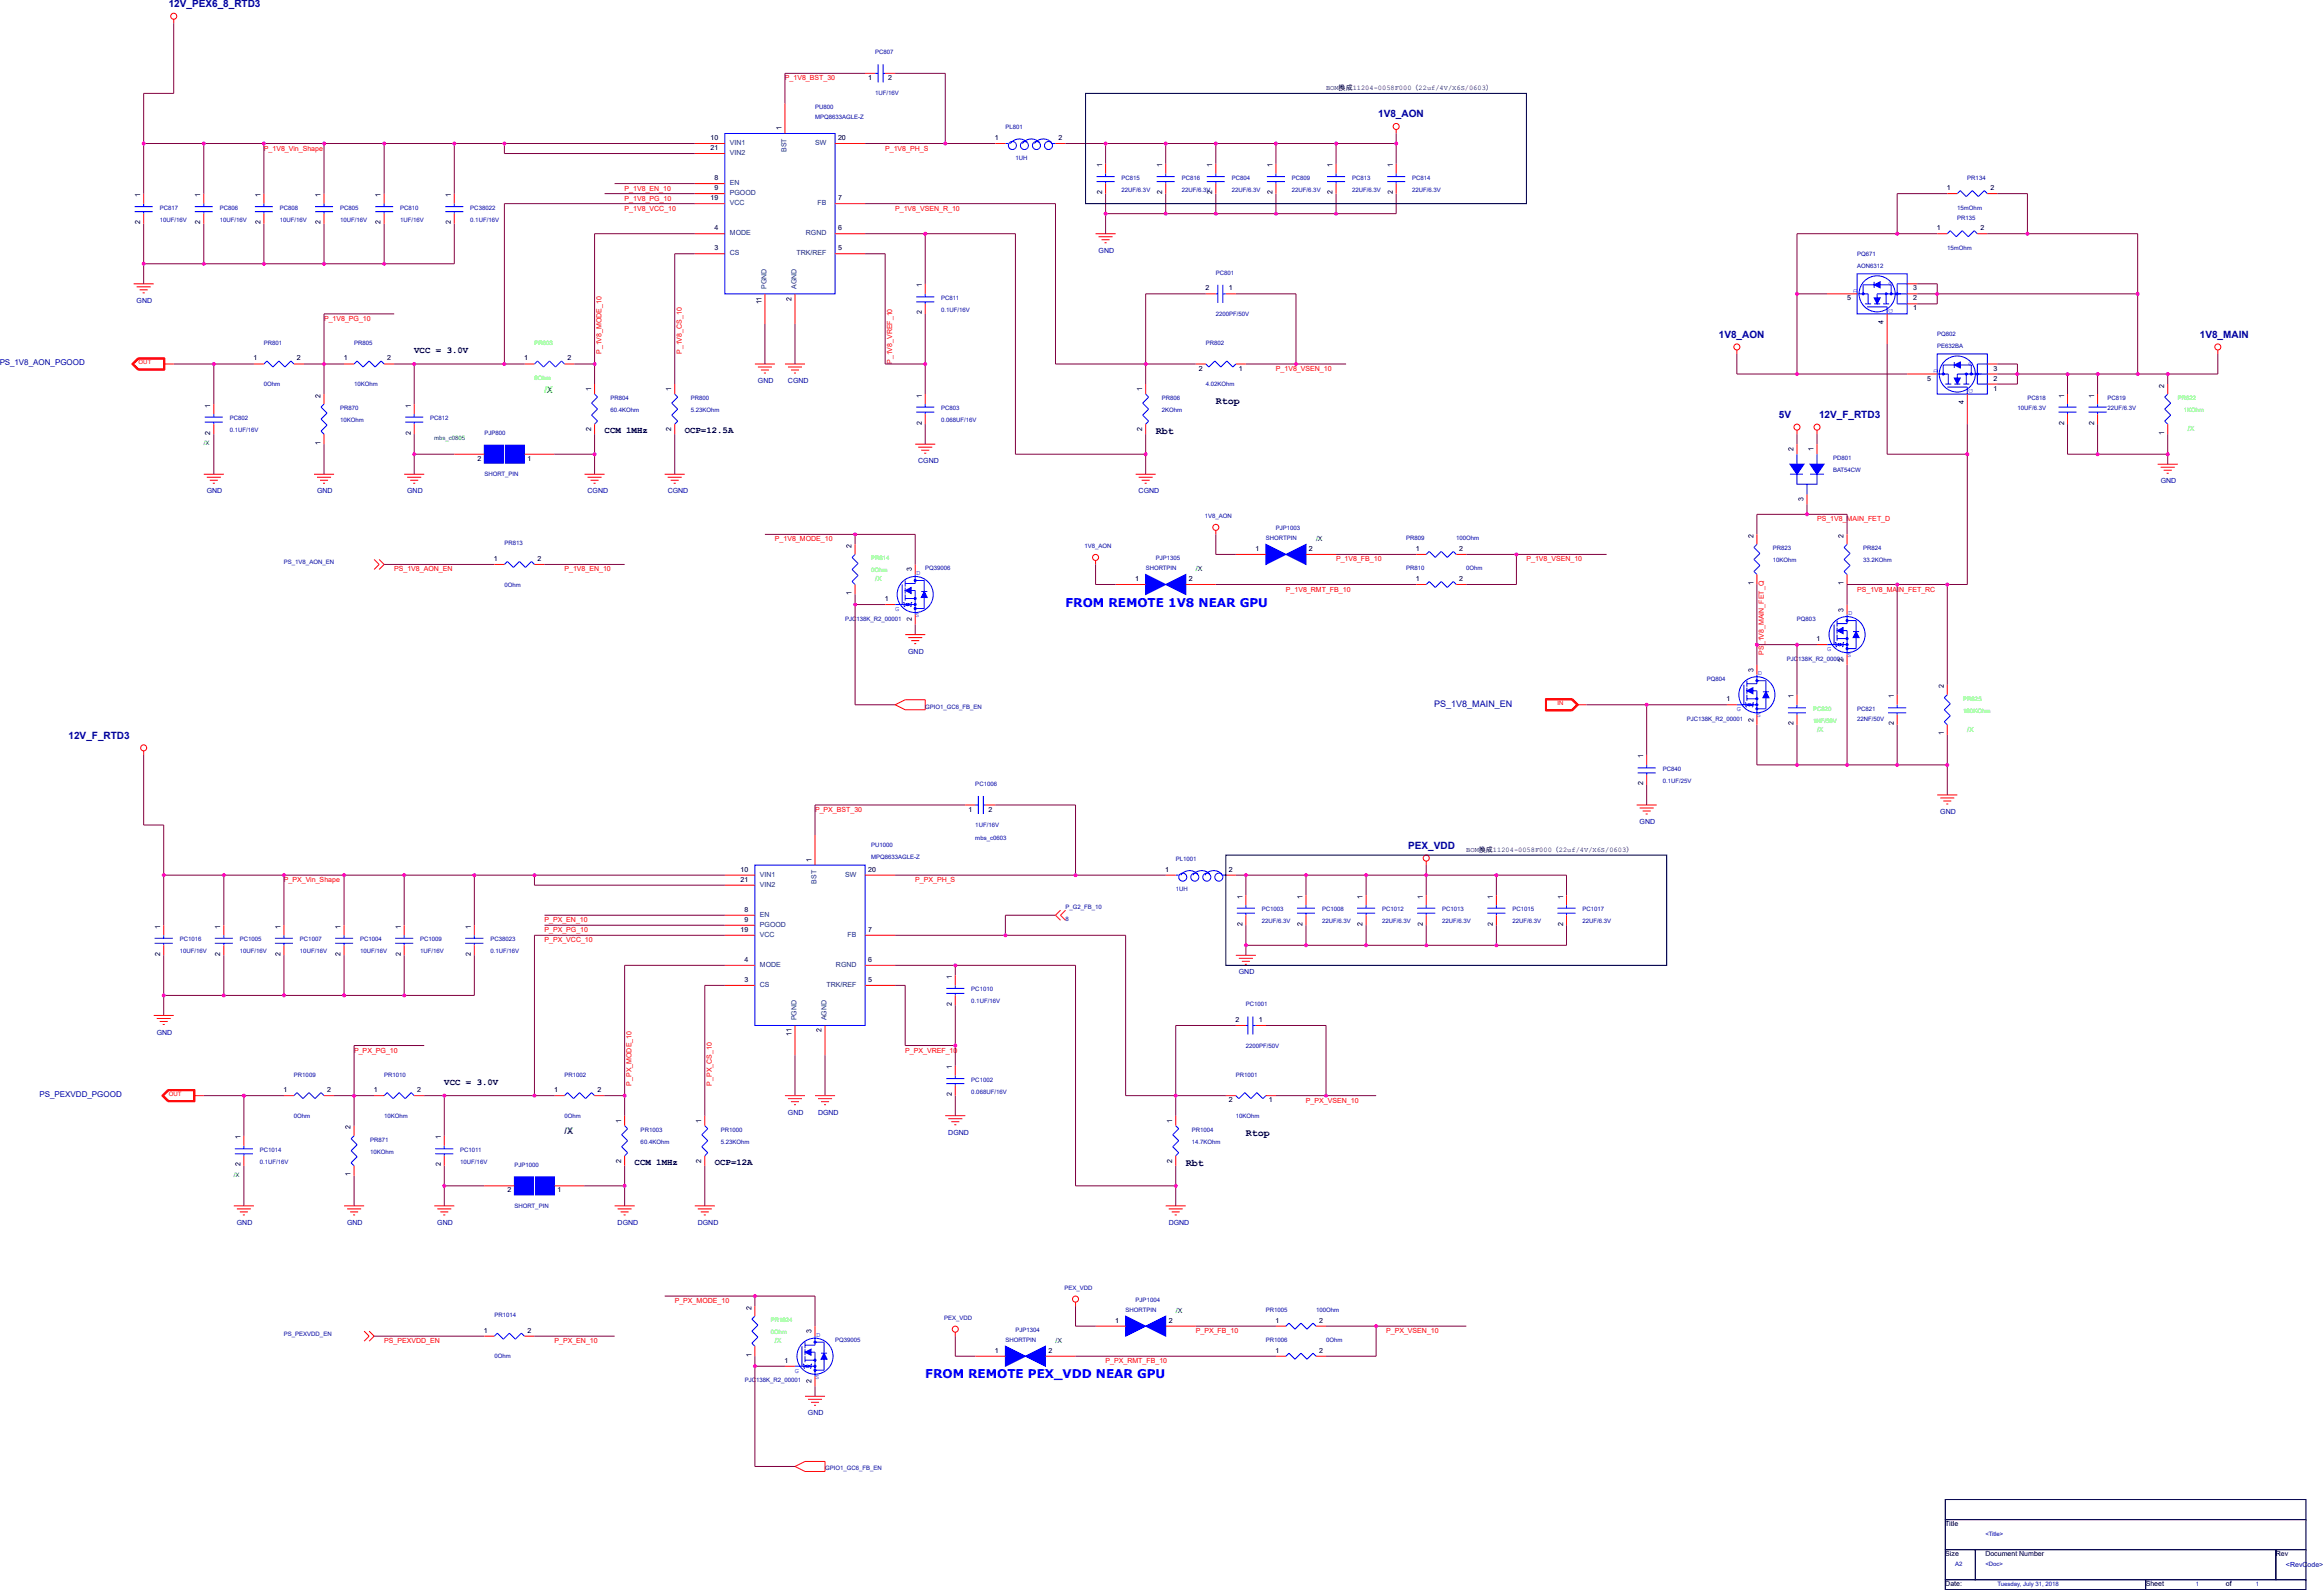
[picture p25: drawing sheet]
<svg xmlns="http://www.w3.org/2000/svg" width="271mm" height="185mm" viewBox="0 0 271 185" stroke-linecap="round" stroke-linejoin="round" font-family="sans-serif">
<defs><g id="words">
<g font-size="1.4" fill="#00f">
<text x="124.3" y="70.7">FROM REMOTE 1V8 NEAR GPU</text>
<text x="107.9" y="160.8">FROM REMOTE PEX_VDD NEAR GPU</text>
</g>
<g font-size="1.2" fill="#0000a0">
<text x="19.7" y=".8">12V_PEX6_8_RTD3</text>
<text x="160.8" y="13.7">1V8_AON</text>
<text x="200.5" y="39.4">1V8_AON</text>
<text x="256.6" y="39.4">1V8_MAIN</text>
<text x="207.5" y="48.8">5V</text>
<text x="212.2" y="48.8">12V_F_RTD3</text>
<text x="8" y="86.2">12V_F_RTD3</text>
<text x="164.3" y="99">PEX_VDD</text>
</g>
<g font-size="1.2">
<text x="141.8" y="47.1">Rtop</text>
<text x="134.8" y="50.6">Rbt</text>
<text x="138.3" y="136">Rbt</text>
<text x="145.4" y="132.5">Rtop</text>
</g>
<g font-size="1.1">
<text x="48.3" y="41.2">VCC = 3.0V</text>
<text x="70.5" y="50.5">CCM 1MHz</text>
<text x="79.9" y="50.5">OCP=12.5A</text>
<text x="51.8" y="126.5">VCC = 3.0V</text>
<text x="74" y="135.9">CCM 1MHz</text>
<text x="83.4" y="135.9">OCP=12A</text>
</g>
<text font-size="1.1" fill="#0f0" x="63.5" y="45.8">/X</text>
<text font-size="1.1" fill="#0000a0" x="167.3" y="82.4">PS_1V8_MAIN_EN</text>
<text font-size="1.1" fill="#008000" x="65.9" y="132.2">/X</text>
<g font-size=".9" fill="#0000a0">
<text x="-.1" y="42.6">PS_1V8_AON_PGOOD</text>
<text x="4.6" y="127.9">PS_PEXVDD_PGOOD</text>
</g>
<g font-size=".8" fill="#f00">
<text x="91.6" y="9.4">P_1V8_BST_30</text>
<text x="30.8" y="17.6">P_1V8_Vin_Shape</text>
<text x="103.3" y="17.6">P_1V8_PH_S</text>
<text x="72.9" y="22.2">P_1V8_EN_10</text>
<text x="72.9" y="23.4">P_1V8_PG_10</text>
<text x="72.9" y="24.6">P_1V8_VCC_10</text>
<text x="104.4" y="24.6">P_1V8_VSEN_R_10</text>
<text x="37.8" y="37.4">P_1V8_PG_10</text>
<text x="70.2" y="41.3" transform="rotate(-90 70.2 41.3)">P_1V8_MODE_10</text>
<text x="79.5" y="41.3" transform="rotate(-90 79.5 41.3)">P_1V8_CS_10</text>
<text x="104.1" y="42.5" transform="rotate(-90 104.1 42.5)">P_1V8_VREF_10</text>
<text x="148.9" y="43.3">P_1V8_VSEN_10</text>
<text x="90.4" y="63.1">P_1V8_MODE_10</text>
<text x="155.9" y="65.5">P_1V8_FB_10</text>
<text x="178.1" y="65.5">P_1V8_VSEN_10</text>
<text x="212" y="60.8">PS_1V8_MAIN_FET_D</text>
<text x="46" y="66.7">PS_1V8_AON_EN</text>
<text x="65.9" y="66.7">P_1V8_EN_10</text>
<text x="150" y="69">P_1V8_RMT_FB_10</text>
<text x="216.7" y="69">PS_1V8_MAIN_FET_RC</text>
<text x="205.8" y="76.4" transform="rotate(-90 205.8 76.4)">PS_1V8_MAIN_FET_Q</text>
<text x="95.1" y="94.7">P_PX_BST_30</text>
<text x="33.1" y="102.9">P_PX_Vin_Shape</text>
<text x="63.5" y="107.6">P_PX_EN_10</text>
<text x="106.8" y="102.9">P_PX_PH_S</text>
<text x="63.5" y="109.9">P_PX_VCC_10</text>
<text x="63.5" y="108.7">P_PX_PG_10</text>
<text x="41.3" y="122.8">P_PX_PG_10</text>
<text x="105.6" y="122.8">P_PX_VREF_10</text>
<text x="73.7" y="126.6" transform="rotate(-90 73.7 126.6)">P_PX_MODE_10</text>
<text x="83" y="126.6" transform="rotate(-90 83 126.6)">P_PX_CS_10</text>
<text x="152.4" y="128.6">P_PX_VSEN_10</text>
<text x="78.7" y="152">P_PX_MODE_10</text>
<text x="139.5" y="155.5">P_PX_FB_10</text>
<text x="161.7" y="155.5">P_PX_VSEN_10</text>
<text x="44.8" y="156.7">PS_PEXVDD_EN</text>
<text x="64.7" y="156.7">P_PX_EN_10</text>
<text x="129" y="159">P_PX_RMT_FB_10</text>
</g>
<g font-size=".8">
<text x="101.3" y="9.3">1</text>
<text x="103.6" y="9.3">2</text>
<text x="154.7" y="10.5">BOM換成11204-0058F000（22uf/4V/X6S/0603）</text>
<text x="82.9" y="16.3">10</text>
<text x="82.9" y="17.5">21</text>
<text x="91.2" y="15.2" transform="rotate(-90 91.2 15.2)">1</text>
<text x="97.8" y="16.3">20</text>
<text x="116.1" y="16.3">1</text>
<text x="123.5" y="16.3">2</text>
<text x="16.4" y="23" transform="rotate(-90 16.4 23)">1</text>
<text x="23.4" y="23" transform="rotate(-90 23.4 23)">1</text>
<text x="30.4" y="23" transform="rotate(-90 30.4 23)">1</text>
<text x="37.4" y="23" transform="rotate(-90 37.4 23)">1</text>
<text x="44.4" y="23" transform="rotate(-90 44.4 23)">1</text>
<text x="52.6" y="23" transform="rotate(-90 52.6 23)">1</text>
<text x="82.9" y="23.3">19</text>
<text x="83.4" y="21">8</text>
<text x="83.4" y="22.2">9</text>
<text x="97.8" y="23.3">7</text>
<text x="128.6" y="22.6" transform="rotate(-90 128.6 22.6)">2</text>
<text x="128.6" y="19.5" transform="rotate(-90 128.6 19.5)">1</text>
<text x="135.6" y="22.6" transform="rotate(-90 135.6 22.6)">2</text>
<text x="135.6" y="19.5" transform="rotate(-90 135.6 19.5)">1</text>
<text x="141.4" y="22.6" transform="rotate(-90 141.4 22.6)">2</text>
<text x="141.4" y="19.5" transform="rotate(-90 141.4 19.5)">1</text>
<text x="148.5" y="22.6" transform="rotate(-90 148.5 22.6)">2</text>
<text x="148.5" y="19.5" transform="rotate(-90 148.5 19.5)">1</text>
<text x="155.5" y="22.6" transform="rotate(-90 155.5 22.6)">2</text>
<text x="155.5" y="19.5" transform="rotate(-90 155.5 19.5)">1</text>
<text x="162.5" y="22.6" transform="rotate(-90 162.5 22.6)">2</text>
<text x="162.5" y="19.5" transform="rotate(-90 162.5 19.5)">1</text>
<text x="227.1" y="22.2">1</text>
<text x="232.2" y="22.2">2</text>
<text x="16.4" y="26.1" transform="rotate(-90 16.4 26.1)">2</text>
<text x="23.4" y="26.1" transform="rotate(-90 23.4 26.1)">2</text>
<text x="30.4" y="26.1" transform="rotate(-90 30.4 26.1)">2</text>
<text x="37.4" y="26.1" transform="rotate(-90 37.4 26.1)">2</text>
<text x="44.4" y="26.1" transform="rotate(-90 44.4 26.1)">2</text>
<text x="52.6" y="26.1" transform="rotate(-90 52.6 26.1)">2</text>
<text x="83.4" y="29.2">3</text>
<text x="83.4" y="26.9">4</text>
<text x="97.8" y="29.2">5</text>
<text x="97.8" y="26.9">6</text>
<text x="226" y="26.9">1</text>
<text x="231" y="26.9">2</text>
<text x="88.8" y="35.5" transform="rotate(-90 88.8 35.5)">11</text>
<text x="92.3" y="35.1" transform="rotate(-90 92.3 35.1)">2</text>
<text x="107.5" y="33.5" transform="rotate(-90 107.5 33.5)">1</text>
<text x="140.6" y="33.9">2</text>
<text x="143.4" y="33.9">1</text>
<text x="215.5" y="35">5</text>
<text x="223.2" y="35">2</text>
<text x="223.2" y="33.9">3</text>
<text x="107.5" y="36.7" transform="rotate(-90 107.5 36.7)">2</text>
<text x="219.8" y="37.8" transform="rotate(-90 219.8 37.8)">4</text>
<text x="223.2" y="36.2">1</text>
<text x="24.5" y="47.5" transform="rotate(-90 24.5 47.5)">1</text>
<text x="29.6" y="42">1</text>
<text x="34.6" y="42">2</text>
<text x="37.4" y="46.4" transform="rotate(-90 37.4 46.4)">2</text>
<text x="40.1" y="42">1</text>
<text x="45.2" y="42">2</text>
<text x="47.9" y="47.5" transform="rotate(-90 47.9 47.5)">1</text>
<text x="61.1" y="42">1</text>
<text x="66.2" y="42">2</text>
<text x="69" y="45.6" transform="rotate(-90 69 45.6)">1</text>
<text x="78.3" y="45.6" transform="rotate(-90 78.3 45.6)">1</text>
<text x="107.5" y="46.4" transform="rotate(-90 107.5 46.4)">1</text>
<text x="133.3" y="45.6" transform="rotate(-90 133.3 45.6)">1</text>
<text x="139.9" y="43.2">2</text>
<text x="144.5" y="43.2">1</text>
<text x="224.8" y="44.4">5</text>
<text x="229.1" y="47.2" transform="rotate(-90 229.1 47.2)">4</text>
<text x="232.6" y="45.6">1</text>
<text x="232.6" y="44.4">2</text>
<text x="232.6" y="43.2">3</text>
<text x="240.8" y="46.4" transform="rotate(-90 240.8 46.4)">1</text>
<text x="244.3" y="46.4" transform="rotate(-90 244.3 46.4)">1</text>
<text x="252.5" y="45.2" transform="rotate(-90 252.5 45.2)">2</text>
<text x="24.5" y="50.7" transform="rotate(-90 24.5 50.7)">2</text>
<text x="37.4" y="51.9" transform="rotate(-90 37.4 51.9)">1</text>
<text x="47.9" y="50.7" transform="rotate(-90 47.9 50.7)">2</text>
<text x="55.7" y="53.7">2</text>
<text x="61.5" y="53.7">1</text>
<text x="69" y="50.3" transform="rotate(-90 69 50.3)">2</text>
<text x="78.3" y="50.3" transform="rotate(-90 78.3 50.3)">2</text>
<text x="107.5" y="49.5" transform="rotate(-90 107.5 49.5)">2</text>
<text x="133.3" y="50.3" transform="rotate(-90 133.3 50.3)">2</text>
<text x="209.2" y="52.6" transform="rotate(-90 209.2 52.6)">2</text>
<text x="211.6" y="52.6" transform="rotate(-90 211.6 52.6)">1</text>
<text x="240.8" y="49.5" transform="rotate(-90 240.8 49.5)">2</text>
<text x="244.3" y="49.5" transform="rotate(-90 244.3 49.5)">2</text>
<text x="252.5" y="50.7" transform="rotate(-90 252.5 50.7)">1</text>
<text x="210.4" y="58.5" transform="rotate(-90 210.4 58.5)">3</text>
<text x="57.6" y="65.4">1</text>
<text x="62.7" y="65.4">2</text>
<text x="99.4" y="63.9" transform="rotate(-90 99.4 63.9)">2</text>
<text x="146.5" y="64.3">1</text>
<text x="152.7" y="64.3">2</text>
<text x="165.2" y="64.3">1</text>
<text x="170.3" y="64.3">2</text>
<text x="204.6" y="62.7" transform="rotate(-90 204.6 62.7)">2</text>
<text x="215.1" y="62.7" transform="rotate(-90 215.1 62.7)">2</text>
<text x="99.4" y="69.4" transform="rotate(-90 99.4 69.4)">1</text>
<text x="103.2" y="70.1">1</text>
<text x="106.4" y="66.7" transform="rotate(-90 106.4 66.7)">3</text>
<text x="132.4" y="67.8">1</text>
<text x="138.7" y="67.8">2</text>
<text x="165.2" y="67.8">1</text>
<text x="170.3" y="67.8">2</text>
<text x="204.6" y="68.2" transform="rotate(-90 204.6 68.2)">1</text>
<text x="215.1" y="71.3" transform="rotate(-90 215.1 71.3)">3</text>
<text x="215.1" y="68.2" transform="rotate(-90 215.1 68.2)">1</text>
<text x="106.4" y="72.5" transform="rotate(-90 106.4 72.5)">2</text>
<text x="211.9" y="74.8">1</text>
<text x="215.1" y="77.2" transform="rotate(-90 215.1 77.2)">2</text>
<text x="201.4" y="81.8">1</text>
<text x="204.6" y="78.3" transform="rotate(-90 204.6 78.3)">3</text>
<text x="209.2" y="81.4" transform="rotate(-90 209.2 81.4)">1</text>
<text x="220.9" y="81.4" transform="rotate(-90 220.9 81.4)">1</text>
<text x="226.8" y="80.3" transform="rotate(-90 226.8 80.3)">2</text>
<text x="191.7" y="88.5" transform="rotate(-90 191.7 88.5)">1</text>
<text x="204.6" y="84.2" transform="rotate(-90 204.6 84.2)">2</text>
<text x="209.2" y="84.6" transform="rotate(-90 209.2 84.6)">2</text>
<text x="220.9" y="84.6" transform="rotate(-90 220.9 84.6)">2</text>
<text x="226.8" y="85.8" transform="rotate(-90 226.8 85.8)">1</text>
<text x="113" y="94.7">1</text>
<text x="115.3" y="94.7">2</text>
<text x="191.7" y="91.6" transform="rotate(-90 191.7 91.6)">2</text>
<text x="86.4" y="101.7">10</text>
<text x="94.7" y="100.6" transform="rotate(-90 94.7 100.6)">1</text>
<text x="101.3" y="101.7">20</text>
<text x="136" y="101.7">1</text>
<text x="143.4" y="101.7">2</text>
<text x="171.1" y="99.4">BOM換成11204-0058F000（22uf/4V/X6S/0603）</text>
<text x="86.4" y="102.8">21</text>
<text x="86.9" y="106.3">8</text>
<text x="86.9" y="107.5">9</text>
<text x="144.9" y="108" transform="rotate(-90 144.9 108)">2</text>
<text x="144.9" y="104.8" transform="rotate(-90 144.9 104.8)">1</text>
<text x="152" y="108" transform="rotate(-90 152 108)">2</text>
<text x="152" y="104.8" transform="rotate(-90 152 104.8)">1</text>
<text x="159" y="108" transform="rotate(-90 159 108)">2</text>
<text x="159" y="104.8" transform="rotate(-90 159 104.8)">1</text>
<text x="166" y="108" transform="rotate(-90 166 108)">2</text>
<text x="166" y="104.8" transform="rotate(-90 166 104.8)">1</text>
<text x="174.2" y="108" transform="rotate(-90 174.2 108)">2</text>
<text x="174.2" y="104.8" transform="rotate(-90 174.2 104.8)">1</text>
<text x="182.4" y="108" transform="rotate(-90 182.4 108)">2</text>
<text x="182.4" y="104.8" transform="rotate(-90 182.4 104.8)">1</text>
<text x="18.7" y="111.5" transform="rotate(-90 18.7 111.5)">2</text>
<text x="18.7" y="108.3" transform="rotate(-90 18.7 108.3)">1</text>
<text x="25.7" y="111.5" transform="rotate(-90 25.7 111.5)">2</text>
<text x="25.7" y="108.3" transform="rotate(-90 25.7 108.3)">1</text>
<text x="32.7" y="111.5" transform="rotate(-90 32.7 111.5)">2</text>
<text x="32.7" y="108.3" transform="rotate(-90 32.7 108.3)">1</text>
<text x="39.7" y="111.5" transform="rotate(-90 39.7 111.5)">2</text>
<text x="39.7" y="108.3" transform="rotate(-90 39.7 108.3)">1</text>
<text x="46.7" y="111.5" transform="rotate(-90 46.7 111.5)">2</text>
<text x="46.7" y="108.3" transform="rotate(-90 46.7 108.3)">1</text>
<text x="54.9" y="111.5" transform="rotate(-90 54.9 111.5)">2</text>
<text x="54.9" y="108.3" transform="rotate(-90 54.9 108.3)">1</text>
<text x="86.4" y="108.7">19</text>
<text x="86.9" y="112.2">4</text>
<text x="101.3" y="112.2">6</text>
<text x="101.3" y="108.7">7</text>
<text x="86.9" y="114.5">3</text>
<text x="101.3" y="114.5">5</text>
<text x="111" y="117.3" transform="rotate(-90 111 117.3)">2</text>
<text x="111" y="114.2" transform="rotate(-90 111 114.2)">1</text>
<text x="144.1" y="119.2">2</text>
<text x="146.9" y="119.2">1</text>
<text x="92.3" y="120.8" transform="rotate(-90 92.3 120.8)">11</text>
<text x="95.8" y="120.4" transform="rotate(-90 95.8 120.4)">2</text>
<text x="111" y="124.7" transform="rotate(-90 111 124.7)">1</text>
<text x="33.1" y="127.4">1</text>
<text x="38.2" y="127.4">2</text>
<text x="40.9" y="131.7" transform="rotate(-90 40.9 131.7)">2</text>
<text x="43.6" y="127.4">1</text>
<text x="48.7" y="127.4">2</text>
<text x="64.6" y="127.4">1</text>
<text x="69.7" y="127.4">2</text>
<text x="72.5" y="131" transform="rotate(-90 72.5 131)">1</text>
<text x="81.8" y="131" transform="rotate(-90 81.8 131)">1</text>
<text x="111" y="127.8" transform="rotate(-90 111 127.8)">2</text>
<text x="136.8" y="131" transform="rotate(-90 136.8 131)">1</text>
<text x="143.4" y="128.6">2</text>
<text x="148" y="128.6">1</text>
<text x="28" y="136" transform="rotate(-90 28 136)">2</text>
<text x="28" y="132.9" transform="rotate(-90 28 132.9)">1</text>
<text x="40.9" y="137.2" transform="rotate(-90 40.9 137.2)">1</text>
<text x="51.4" y="136" transform="rotate(-90 51.4 136)">2</text>
<text x="51.4" y="132.9" transform="rotate(-90 51.4 132.9)">1</text>
<text x="72.5" y="135.6" transform="rotate(-90 72.5 135.6)">2</text>
<text x="81.8" y="135.6" transform="rotate(-90 81.8 135.6)">2</text>
<text x="136.8" y="135.6" transform="rotate(-90 136.8 135.6)">2</text>
<text x="59.2" y="139.1">2</text>
<text x="65" y="139.1">1</text>
<text x="56.5" y="155.4">1</text>
<text x="61.5" y="155.4">2</text>
<text x="87.7" y="152.8" transform="rotate(-90 87.7 152.8)">2</text>
<text x="94.7" y="155.5" transform="rotate(-90 94.7 155.5)">3</text>
<text x="130.1" y="154.3">1</text>
<text x="136.4" y="154.3">2</text>
<text x="148.8" y="154.3">1</text>
<text x="153.9" y="154.3">2</text>
<text x="87.7" y="158.2" transform="rotate(-90 87.7 158.2)">1</text>
<text x="91.5" y="159">1</text>
<text x="94.7" y="161.3" transform="rotate(-90 94.7 161.3)">2</text>
<text x="116.1" y="157.8">1</text>
<text x="122.3" y="157.8">2</text>
<text x="148.8" y="157.8">1</text>
<text x="153.9" y="157.8">2</text>
<text x="227" y="178">Title</text>
<text x="227" y="181.5">Size</text>
<text x="227" y="185">Date:</text>
<text x="231.6" y="181.5">Document Number</text>
<text x="250.3" y="185">Sheet</text>
<text x="259.7" y="185">of</text>
<text x="265.5" y="181.5">Rev</text>
</g>
<g font-size=".8" fill="#004080">
<text x="85.1" y="16.9">VIN1</text>
<text x="91.8" y="17.7" transform="rotate(-90 91.8 17.7)">BST</text>
<text x="95.1" y="16.9">SW</text>
<text x="85.1" y="21.6">EN</text>
<text x="85.1" y="22.8">PGOOD</text>
<text x="85.1" y="23.9">VCC</text>
<text x="85.1" y="18.1">VIN2</text>
<text x="95.4" y="23.9">FB</text>
<text x="85.1" y="29.8">CS</text>
<text x="85.1" y="27.4">MODE</text>
<text x="92.9" y="29.8">TRK/REF</text>
<text x="94" y="27.4">RGND</text>
<text x="89.4" y="33.7" transform="rotate(-90 89.4 33.7)">PGND</text>
<text x="92.9" y="33.7" transform="rotate(-90 92.9 33.7)">AGND</text>
<text x="88.7" y="106.9">EN</text>
<text x="88.7" y="102.3">VIN1</text>
<text x="88.7" y="103.4">VIN2</text>
<text x="95.3" y="103.1" transform="rotate(-90 95.3 103.1)">BST</text>
<text x="98.6" y="102.3">SW</text>
<text x="88.7" y="112.8">MODE</text>
<text x="88.7" y="108.1">PGOOD</text>
<text x="88.7" y="109.3">VCC</text>
<text x="97.5" y="112.8">RGND</text>
<text x="98.9" y="109.3">FB</text>
<text x="88.7" y="115.1">CS</text>
<text x="92.9" y="119" transform="rotate(-90 92.9 119)">PGND</text>
<text x="96.4" y="119" transform="rotate(-90 96.4 119)">AGND</text>
<text x="96.4" y="115.1">TRK/REF</text>
</g>
<g font-size=".8" fill="#0000a0">
<text x="128.2" y="29.5">GND</text>
<text x="15.9" y="35.3">GND</text>
<text x="88.4" y="44.7">GND</text>
<text x="91.9" y="44.7">CGND</text>
<text x="24.1" y="57.5">GND</text>
<text x="37" y="57.5">GND</text>
<text x="47.5" y="57.5">GND</text>
<text x="68.5" y="57.5">CGND</text>
<text x="77.9" y="57.5">CGND</text>
<text x="107.1" y="54">CGND</text>
<text x="132.8" y="57.5">CGND</text>
<text x="252.1" y="56.4">GND</text>
<text x="106" y="76.2">GND</text>
<text x="226.4" y="94.9">GND</text>
<text x="191.3" y="96.1">GND</text>
<text x="144.5" y="113.7">GND</text>
<text x="18.3" y="120.7">GND</text>
<text x="91.9" y="130">GND</text>
<text x="95.4" y="130">DGND</text>
<text x="110.6" y="132.4">DGND</text>
<text x="27.6" y="142.9">GND</text>
<text x="40.5" y="142.9">GND</text>
<text x="51" y="142.9">GND</text>
<text x="72.1" y="142.9">DGND</text>
<text x="81.4" y="142.9">DGND</text>
<text x="136.4" y="142.9">DGND</text>
<text x="94.3" y="165.1">GND</text>
<text x="266.7" y="182.7">&lt;RevCode&gt;</text>
</g>
<g font-size=".8" fill="#00f">
<text x="216.7" y="34.2" transform="rotate(-90 216.7 34.2)">D</text>
<text x="220.8" y="33.3" transform="rotate(-90 220.8 33.3)">S</text>
<text x="220.8" y="36.5" transform="rotate(-90 220.8 36.5)">G</text>
<text x="226.1" y="43.5" transform="rotate(-90 226.1 43.5)">D</text>
<text x="230.2" y="45.8" transform="rotate(-90 230.2 45.8)">G</text>
<text x="230.2" y="42.7" transform="rotate(-90 230.2 42.7)">S</text>
<text x="104.4" y="71.3">G</text>
<text x="106.8" y="72">S</text>
<text x="106.9" y="67.1">D</text>
<text x="215.6" y="71.7">D</text>
<text x="213.2" y="75.9">G</text>
<text x="215.5" y="76.7">S</text>
<text x="202.6" y="83">G</text>
<text x="205" y="83.7">S</text>
<text x="205.1" y="78.8">D</text>
<text x="95.2" y="155.9">D</text>
<text x="92.7" y="160.1">G</text>
<text x="95.1" y="160.8">S</text>
</g>
<g font-size=".8" fill="#0f0">
<text x="255.2" y="50.3">/X</text>
<text x="102.1" y="67.8">/X</text>
<text x="212" y="85.4">/X</text>
<text x="229.5" y="85.4">/X</text>
<text x="90.4" y="156.7">/X</text>
</g>
<g font-size=".8" fill="#008000">
<text x="153.5" y="63.1">/X</text>
<text x="139.5" y="66.7">/X</text>
<text x="137.2" y="153.2">/X</text>
<text x="123.1" y="156.7">/X</text>
</g>
<g font-size=".7" fill="#0000a0">
<text x="102.1" y="6.3">PC807</text>
<text x="102.1" y="11.1">1UF/16V</text>
<text x="95.1" y="12.8">PU800</text>
<text x="95.1" y="13.9">MPQ8633AGLE-Z</text>
<text x="117.3" y="15.1">PL801</text>
<text x="118.5" y="18.6">1UH</text>
<text x="130.9" y="20.9">PC815</text>
<text x="130.9" y="22.4">22UF/6.3V</text>
<text x="137.9" y="20.9">PC816</text>
<text x="137.9" y="22.4">22UF/6.3V</text>
<text x="143.7" y="20.9">PC804</text>
<text x="143.7" y="22.4">22UF/6.3V</text>
<text x="150.7" y="20.9">PC809</text>
<text x="150.7" y="22.4">22UF/6.3V</text>
<text x="157.7" y="20.9">PC813</text>
<text x="157.7" y="22.4">22UF/6.3V</text>
<text x="164.8" y="20.9">PC814</text>
<text x="164.8" y="22.4">22UF/6.3V</text>
<text x="229.5" y="20.9">PR134</text>
<text x="18.6" y="24.5">PC817</text>
<text x="18.6" y="25.9">10UF/16V</text>
<text x="25.6" y="24.5">PC806</text>
<text x="25.6" y="25.9">10UF/16V</text>
<text x="32.7" y="24.5">PC808</text>
<text x="32.7" y="25.9">10UF/16V</text>
<text x="39.7" y="24.5">PC805</text>
<text x="39.7" y="25.9">10UF/16V</text>
<text x="46.7" y="24.5">PC810</text>
<text x="46.7" y="25.9">1UF/16V</text>
<text x="54.9" y="24.5">PC38022</text>
<text x="54.9" y="25.9">0.1UF/16V</text>
<text x="216.7" y="29.8">PQ671</text>
<text x="227.2" y="29.1">15mOhm</text>
<text x="228.4" y="24.5">15mOhm</text>
<text x="228.4" y="25.6">PR135</text>
<text x="109.8" y="35">PC811</text>
<text x="141.8" y="32.1">PC801</text>
<text x="216.7" y="31.2">AON6312</text>
<text x="30.8" y="40.2">PR801</text>
<text x="41.3" y="40.2">PR805</text>
<text x="109.8" y="36.4">0.1UF/16V</text>
<text x="140.7" y="40.2">PR802</text>
<text x="141.8" y="36.8">2200PF/50V</text>
<text x="226" y="39.2">PQ802</text>
<text x="226" y="40.6">PE632BA</text>
<text x="30.8" y="45">0Ohm</text>
<text x="39.7" y="47.8">PR870</text>
<text x="41.3" y="45">10KOhm</text>
<text x="71.2" y="46.7">PR804</text>
<text x="80.6" y="46.7">PR800</text>
<text x="109.8" y="47.8">PC803</text>
<text x="135.5" y="46.7">PR806</text>
<text x="140.7" y="45">4.02KOhm</text>
<text x="235.4" y="47.8">10UF/6.3V</text>
<text x="236.5" y="46.7">PC818</text>
<text x="245.9" y="46.7">PC819</text>
<text x="245.9" y="47.8">22UF/6.3V</text>
<text x="26.8" y="49">PC802</text>
<text x="26.8" y="50.4">0.1UF/16V</text>
<text x="39.7" y="49.2">10KOhm</text>
<text x="50.2" y="49">PC812</text>
<text x="56.5" y="50.8">PJP800</text>
<text x="71.2" y="48.1">60.4KOhm</text>
<text x="80.6" y="48.1">5.23KOhm</text>
<text x="109.8" y="49.2">0.068UF/16V</text>
<text x="135.5" y="48.1">2KOhm</text>
<text x="213.9" y="53.7">PD801</text>
<text x="56.5" y="55.6">SHORT_PIN</text>
<text x="213.9" y="55.1">BAT54CW</text>
<text x="33.1" y="65.8">PS_1V8_AON_EN</text>
<text x="58.8" y="63.6">PR813</text>
<text x="126.5" y="64">1V8_AON</text>
<text x="134.8" y="65.4">PJP1305</text>
<text x="140.6" y="60.5">1V8_AON</text>
<text x="147.7" y="63">SHORTPIN</text>
<text x="148.9" y="61.9">PJP1003</text>
<text x="164.1" y="63">PR809</text>
<text x="169.9" y="63">100Ohm</text>
<text x="206.8" y="64.2">PR823</text>
<text x="206.8" y="65.6">10KOhm</text>
<text x="217.4" y="64.2">PR824</text>
<text x="217.4" y="65.6">33.2KOhm</text>
<text x="58.8" y="68.4">0Ohm</text>
<text x="107.9" y="66.5">PQ39006</text>
<text x="133.7" y="66.5">SHORTPIN</text>
<text x="164.1" y="66.5">PR810</text>
<text x="171.1" y="66.5">0Ohm</text>
<text x="98.6" y="72.4">PJC138K_R2_00001</text>
<text x="208.5" y="77.1">PJC138K_R2_00001</text>
<text x="209.7" y="72.4">PQ803</text>
<text x="107.9" y="82.7">GPIO1_GC6_FB_EN</text>
<text x="199.1" y="79.4">PQ804</text>
<text x="216.7" y="82.9">PC821</text>
<text x="194" y="89.9">PC840</text>
<text x="196.8" y="84.1">PJC138K_R2_00001</text>
<text x="216.7" y="84.1">22NF/50V</text>
<text x="113.8" y="91.7">PC1006</text>
<text x="194" y="91.3">0.1UF/25V</text>
<text x="101.6" y="98.8">PU1000</text>
<text x="101.6" y="100.2">MPQ8633AGLE-Z</text>
<text x="113.8" y="96.5">1UF/16V</text>
<text x="113.8" y="98">mbs_c0603</text>
<text x="137.2" y="100.4">PL1001</text>
<text x="124.3" y="106.1">P_G2_FB_10</text>
<text x="124.3" y="107.5">8</text>
<text x="137.2" y="103.9">1UH</text>
<text x="147.2" y="106.3">PC1003</text>
<text x="147.2" y="107.7">22UF/6.3V</text>
<text x="154.2" y="106.3">PC1008</text>
<text x="154.2" y="107.7">22UF/6.3V</text>
<text x="161.3" y="106.3">PC1012</text>
<text x="161.3" y="107.7">22UF/6.3V</text>
<text x="168.3" y="106.3">PC1013</text>
<text x="168.3" y="107.7">22UF/6.3V</text>
<text x="176.5" y="106.3">PC1015</text>
<text x="176.5" y="107.7">22UF/6.3V</text>
<text x="184.6" y="106.3">PC1017</text>
<text x="184.6" y="107.7">22UF/6.3V</text>
<text x="21" y="109.8">PC1016</text>
<text x="21" y="111.2">10UF/16V</text>
<text x="28" y="109.8">PC1005</text>
<text x="28" y="111.2">10UF/16V</text>
<text x="35" y="109.8">PC1007</text>
<text x="35" y="111.2">10UF/16V</text>
<text x="42" y="109.8">PC1004</text>
<text x="42" y="111.2">10UF/16V</text>
<text x="49" y="109.8">PC1009</text>
<text x="49" y="111.2">1UF/16V</text>
<text x="57.2" y="109.8">PC38023</text>
<text x="57.2" y="111.2">0.1UF/16V</text>
<text x="113.3" y="115.6">PC1010</text>
<text x="113.3" y="117">0.1UF/16V</text>
<text x="145.4" y="117.4">PC1001</text>
<text x="34.3" y="125.6">PR1009</text>
<text x="44.8" y="125.6">PR1010</text>
<text x="65.9" y="125.6">PR1002</text>
<text x="144.2" y="125.6">PR1001</text>
<text x="145.4" y="122.2">2200PF/50V</text>
<text x="34.3" y="130.4">0Ohm</text>
<text x="44.8" y="130.4">10KOhm</text>
<text x="65.9" y="130.4">0Ohm</text>
<text x="113.3" y="126.2">PC1002</text>
<text x="113.3" y="127.6">0.068UF/16V</text>
<text x="144.2" y="130.4">10KOhm</text>
<text x="30.3" y="134.3">PC1014</text>
<text x="30.3" y="135.7">0.1UF/16V</text>
<text x="43.2" y="133.2">PR871</text>
<text x="43.2" y="134.6">10KOhm</text>
<text x="53.7" y="134.3">PC1011</text>
<text x="53.7" y="135.7">10UF/16V</text>
<text x="60" y="136.1">PJP1000</text>
<text x="74.7" y="132">PR1003</text>
<text x="74.7" y="133.4">60.4KOhm</text>
<text x="84.1" y="132">PR1000</text>
<text x="84.1" y="133.4">5.23KOhm</text>
<text x="139" y="132">PR1004</text>
<text x="139" y="133.4">14.7KOhm</text>
<text x="60" y="140.9">SHORT_PIN</text>
<text x="33.1" y="155.9">PS_PEXVDD_EN</text>
<text x="57.7" y="153.6">PR1014</text>
<text x="110.2" y="154">PEX_VDD</text>
<text x="118.5" y="155.4">PJP1304</text>
<text x="124.2" y="150.5">PEX_VDD</text>
<text x="131.3" y="153">SHORTPIN</text>
<text x="132.5" y="151.9">PJP1004</text>
<text x="147.7" y="153">PR1005</text>
<text x="153.5" y="153">100Ohm</text>
<text x="57.7" y="158.4">0Ohm</text>
<text x="86.9" y="161.2">PJC138K_R2_00001</text>
<text x="97.4" y="156.6">PQ39005</text>
<text x="117.3" y="156.6">SHORTPIN</text>
<text x="147.7" y="156.6">PR1006</text>
<text x="154.7" y="156.6">0Ohm</text>
<text x="96.3" y="171.5">GPIO1_GC6_FB_EN</text>
<text x="231.6" y="179.1">&lt;Title&gt;</text>
<text x="228.1" y="182.6">A2</text>
<text x="231.6" y="182.6">&lt;Doc&gt;</text>
<text x="233" y="185">Tuesday, July 31, 2018</text>
<text x="256.2" y="185">1</text>
<text x="263.2" y="185">1</text>
</g>
<g font-size=".7" fill="#0f0">
<text x="62.4" y="40.2">PR803</text>
<text x="62.4" y="44.3">0Ohm</text>
<text x="254.1" y="46.7">PR822</text>
<text x="254.8" y="48.1">1KOhm</text>
<text x="101.6" y="65.4">PR814</text>
<text x="101.6" y="66.8">0Ohm</text>
<text x="211.5" y="82.9">PC820</text>
<text x="229.1" y="81.7">PR825</text>
<text x="229.1" y="83.1">100KOhm</text>
<text x="211.5" y="84.3">1NF/50V</text>
<text x="89.9" y="154.2">PR1024</text>
<text x="89.9" y="155.6">0Ohm</text>
</g>
<g font-size=".7" fill="#f00">
<text x="16.2" y="42.5">OUT</text>
<text x="181.7" y="82.2">IN</text>
<text x="19.7" y="127.8">OUT</text>
</g>
<g font-size=".7" fill="#008000">
<text x="23.8" y="51.9">/X</text>
<text x="50.7" y="51.3">mbs_c0805</text>
<text x="27.3" y="137.3">/X</text>
</g>
</g></defs>
<g fill="none" stroke="#00f" stroke-width=".12">
<path d="M84.6 15.6h12.8v18.7h-12.8zM102.1 8.6h.4M102.5 7.5v2.1M103 7.5v2.1M103 8.6h.3M117.3 16.7h.3M119.9 16.6a1.29 1.29 0 0 0-2 .1M121.3 16.6a1.29 1.29 0 0 0-2 .1M122.7 16.6a1.29 1.29 0 0 0-2 .1M122.7 16.7h.4M15.7 24.1h2.1M15.7 24.7h2.1"/>
<path d="M16.8 23.8v.3M16.8 24.7v.2M22.7 24.1h2.1M22.7 24.7h2.1M23.8 23.8v.3M23.8 24.7v.2M29.7 24.1h2.1M29.7 24.7h2.1M30.8 23.8v.3M30.8 24.7v.2M36.8 24.1h2.1M36.8 24.7h2.1"/>
<path d="M37.8 23.8v.3M37.8 24.7v.2M43.8 24.1h2.1M43.8 24.7h2.1M44.8 23.8v.3M44.8 24.7v.2M51.9 24.1h2.2M51.9 24.7h2.2M53 23.8v.3M53 24.7v.2M106.9 34.6h2.1M106.9 35.2h2.1"/>
<path d="M107.9 34.3v.3M107.9 35.2v.2M127.9 20.6h2.1M127.9 21.2h2.1M129 20.2v.4M129 21.2v.2M134.9 20.6h2.2M134.9 21.2h2.2M136 20.2v.4M136 21.2v.2M140.8 20.6h2.1M140.8 21.2h2.1"/>
<path d="M141.8 34.3h.3M141.8 20.2v.4M141.8 21.2v.2M142.1 33.2v2.1M142.7 33.2v2.1M142.7 34.3h.3M147.8 20.6h2.1M147.8 21.2h2.1M148.9 20.2v.4M148.9 21.2v.2M154.8 20.6h2.1M154.8 21.2h2.1"/>
<path d="M155.9 20.2v.4M155.9 21.2v.2M161.8 20.6h2.1M161.8 21.2h2.1M162.9 20.2v.4M162.9 21.2v.2M216.7 31.9h5.8v4.7h-5.8zM216.7 34.3h1.3v1.1M217.4 34.3v-1.1h3.2v1.1M217.6 35.4h.7M217.8 35.8h2.4v.8M218.7 35.4h.7"/>
<path d="M218.7 32.9v.7M219.7 35.4h.7M220.1 34.3v1.1M222.5 34.3h-3.5v1.1M222.5 33.1h-1.2v2.3h1.2M23.9 48.7h2.1M23.9 49.2h2.1M24.9 48.3v.4M24.9 49.2v.3M47.3 48.7h2.1M47.3 49.2h2.1M48.3 48.3v.4"/>
<path d="M48.3 49.2v.3M106.9 47.5h2.1M106.9 48.1h2.1M107.9 47.1v.4M107.9 48.1v.2M208.8 55.3h1.6M209.7 55.3v1.2h2.3v-1.2M209.7 53v1.1M210.8 56.5v1.2M211.2 55.3h1.6M212 53v1.1M226 41.3h5.9v4.7h-5.9z"/>
<path d="M226 43.6h1.3v1.2M226.7 43.6v-1h3.3v1M227 44.8h.7M227.2 45.1h2.3v.9M228 44.8h.7M228 42.2v.7M229.1 44.8h.7M229.4 43.6v1.2M231.9 42.5h-1.2v2.3h1.2M231.9 43.6h-3.5v1.2M240.2 47.5h2.1M240.2 48.1h2.1"/>
<path d="M241.2 47.1v.4M241.2 48.1v.2M243.7 47.5h2.1M243.7 48.1h2.1M244.7 47.1v.4M244.7 48.1v.2M104.4 70.5h2.4M105.3 68.2v2.3M105.4 70.3h.1v.4h.1M105.6 67.7v.7M105.6 68.5v.7M105.6 69.3v.7"/>
<path d="M105.6 68.9h1.2v2.8M105.6 69.8h1.2M106.4 70.3h-.1v.4h-.1M106.8 67v1.1h-1.2M106.8 67.7h1v3.3h-1M107.5 69h.7M203.5 79.9v2.3M203.8 79.4v.7M205 78.7v1.1h-1.2M205 79.4h1v3.3h-1M213.2 75.2h2.3M214 72.9v2.3"/>
<path d="M214.1 75h.1v.4h.1M214.3 72.4v.7M214.3 73.2v.7M214.3 74v.7M214.3 73.6h1.2v2.8M214.3 74.5h1.2M215.1 75h-.1v.4h-.1M215.5 71.7v1h-1.2M215.5 72.4h1v3.3h-1M216.2 73.7h.7M113.8 93.9h.3M114.1 92.8v2.1"/>
<path d="M114.7 92.8v2.1M114.7 93.9h.3M191.1 89.6h2.1M191.1 90.2h2.1M192.1 89.2v.4M192.1 90.2v.2M202.6 82.2h2.4M203.6 82h.1v.4h.1M203.8 80.2v.7M203.8 81v.7M203.8 80.6h1.2v2.8M203.8 81.5h1.2"/>
<path d="M204.6 82h-.1v.4h-.1M205.7 80.7h.7M208.6 82.6h2.1M208.6 83.1h2.1M209.7 82.2v.4M209.7 83.1v.3M220.3 82.6h2.1M220.3 83.1h2.1M221.3 82.2v.4M221.3 83.1v.3M18 109.4h2.2M18 110h2.2"/>
<path d="M19.1 109.1v.3M19.1 110v.3M25.1 109.4h2.1M25.1 110h2.1M26.1 109.1v.3M26.1 110v.3M32.1 109.4h2.1M32.1 110h2.1M33.1 109.1v.3M33.1 110v.3M39.1 109.4h2.1M39.1 110h2.1"/>
<path d="M40.1 109.1v.3M40.1 110v.3M46.1 109.4h2.1M46.1 110h2.1M47.2 109.1v.3M47.2 110v.3M54.3 109.4h2.1M54.3 110h2.1M55.3 109.1v.3M55.3 110v.3M88.1 100.9h12.8v18.7h-12.8zM110.4 115.3h2.1"/>
<path d="M110.4 115.9h2.1M111.5 114.9v.4M111.5 115.9v.2M137.2 102.1h.3M139.7 102a1.28 1.28 0 0 0-1.9 .1M141.1 102a1.29 1.29 0 0 0-1.9 .1M142.5 102a1.28 1.28 0 0 0-1.9 .1M142.5 102.1h.5M144.3 105.9h2.1M144.3 106.5h2.1M145.4 105.6v.3M145.4 106.5v.3"/>
<path d="M145.4 119.6h.2M145.6 118.6v2.1M146.2 118.6v2.1M146.2 119.6h.3M151.3 105.9h2.1M151.3 106.5h2.1M152.4 105.6v.3M152.4 106.5v.3M158.3 105.9h2.1M158.3 106.5h2.1M159.4 105.6v.3M159.4 106.5v.3"/>
<path d="M165.3 105.9h2.1M165.3 106.5h2.1M166.4 105.6v.3M166.4 106.5v.3M173.5 105.9h2.1M173.5 106.5h2.1M174.6 105.6v.3M174.6 106.5v.3M181.7 105.9h2.1M181.7 106.5h2.1M182.8 105.6v.3M182.8 106.5v.3"/>
<path d="M27.4 134h2.1M27.4 134.6h2.1M28.5 133.6v.4M28.5 134.6v.2M50.8 134h2.1M50.8 134.6h2.1M51.8 133.6v.4M51.8 134.6v.2M110.4 125.8h2.1M110.4 126.4h2.1M111.5 125.5v.3M111.5 126.4v.2"/>
<path d="M92.7 159.4h2.4M93.6 157v2.4M93.7 159.1h.1v.5h.1M93.9 156.6v.7M93.9 157.4v.7M93.9 158.2v.7M93.9 157.7h1.2v2.8M93.9 158.7h1.2M94.7 159.1h-.1v.5h-.1M95.1 155.9v1h-1.2M95.1 156.6h1v3.2h-1M95.8 157.8h.7"/>
<circle cx="118.1" cy="17" r=".47"/>
<circle cx="119.5" cy="17" r=".47"/>
<circle cx="120.9" cy="17" r=".47"/>
<circle cx="122.3" cy="17" r=".47"/>
<circle cx="219" cy="34.3" r="2.1"/>
<circle cx="228.4" cy="43.6" r="2.1"/>
<circle cx="106.8" cy="69.3" r="2.1"/>
<circle cx="215.5" cy="74" r="2.1"/>
<circle cx="205" cy="81" r="2.1"/>
<circle cx="138" cy="102.3" r=".47"/>
<circle cx="139.4" cy="102.3" r=".47"/>
<circle cx="140.8" cy="102.3" r=".47"/>
<circle cx="142.2" cy="102.3" r=".47"/>
<circle cx="95.1" cy="158.2" r="2.1"/>
</g>
<g fill="none" stroke="#f00" stroke-width=".12">
<path d="M20.3 2.2v.5M81.1 16.7h3.5M81.1 17.9h3.5M91.6 12.1v3.5M97.4 16.7h3.5M100.9 8.6h1.2M103.3 8.6h1.1M116.1 16.7h1.2M123.1 16.7h1.2M129 19.1v1.1M136 19.1v1.1M141.8 19.1v1.1"/>
<path d="M148.9 19.1v1.1M155.9 19.1v1.1M162.9 15.1v.5M162.9 19.1v1.1M15.6 33.1h2.3M15.9 33.5h1.7M16.3 33.8h.9M16.6 34.2h.3M16.8 22.6v1.2M16.8 24.9v1.2M23.8 22.6v1.2M23.8 24.9v1.2"/>
<path d="M30.8 22.6v1.2M30.8 24.9v1.2M37.8 22.6v1.2M37.8 24.9v1.2M44.8 22.6v1.2M44.8 24.9v1.2M53 22.6v1.2M53 24.9v1.2M81.1 29.6h3.5M81.1 27.3h3.5M81.1 23.8h3.5M81.1 21.4h3.5"/>
<path d="M81.1 22.6h3.5M89.2 34.3v3.5M92.7 34.3v3.5M97.4 29.6h3.5M97.4 27.3h3.5M97.4 23.8h3.5M107.9 33.1v1.2M107.9 35.4v1.2M127.8 27.3h2.4M128.2 27.6h1.6M128.5 28h1M128.9 28.3h.2"/>
<path d="M129 21.4v1.2M136 21.4v1.2M140.7 34.3h1.1M141.8 21.4v1.2M143 34.3h1.2M148.9 21.4v1.2M155.9 21.4v1.2M162.9 21.4v1.2M213.2 34.3h3.5M220.2 36.6v3.5M222.5 34.3h1.2M222.5 35.4h1.2"/>
<path d="M222.5 33.1h1.2M226 27.3h1.2M227.2 22.6h1.2M230.7 27.3h1.2M231.9 22.6h1.1M16.1 41.8h3.1v1.4h-3.1M16.2 41.9h2.9v1.1h-2.9M19.1 42.5h1.2M23.8 55.3h2.3M24.1 55.7h1.7M24.5 56h.9M24.8 56.4h.3"/>
<path d="M24.9 47.1v1.2M24.9 49.5v1.1M29.6 42.5h1.2M34.3 42.5h1.2M36.6 55.3h2.4M37 55.7h1.6M37.3 56h1M37.7 56.4h.2M37.8 46v1.1M37.8 50.6v1.2M40.1 42.5h1.2M44.8 42.5h1.2"/>
<path d="M47.2 55.3h2.3M47.5 55.7h1.6M47.9 56h.9M48.2 56.4h.2M48.3 47.1v1.2M48.3 49.5v1.1M53 53h3.5M61.2 53h3.5M61.2 42.5h1.2M65.9 42.5h1.1M68.2 55.3h2.3M68.5 55.7h1.7"/>
<path d="M68.9 56h.9M69.3 56.4h.2M69.4 44.8v1.2M69.4 49.5v1.1M77.6 55.3h2.3M77.9 55.7h1.6M78.3 56h.9M78.6 56.4h.2M78.7 44.8v1.2M78.7 49.5v1.1M88.1 42.5h2.3M88.4 42.8h1.7"/>
<path d="M88.8 43.2h.9M89.1 43.5h.3M91.6 42.5h2.3M91.9 42.8h1.7M92.3 43.2h.9M92.6 43.5h.3M106.8 51.8h2.3M107.1 52.2h1.7M107.5 52.5h.9M107.8 52.9h.3M107.9 46v1.1M107.9 48.3v1.2"/>
<path d="M132.5 55.3h2.3M132.8 55.7h1.7M133.2 56h.9M133.5 56.4h.3M133.7 44.8v1.2M133.7 49.5v1.1M139.5 42.5h1.2M144.2 42.5h1.2M202.6 40.8v.5M209.7 50.2v.4M209.7 51.8v1.2M210.8 57.7v1.1"/>
<path d="M212 50.2v.4M212 51.8v1.2M222.5 43.6h3.5M229.5 46v3.5M231.9 42.5h1.1M231.9 44.8h1.1M231.9 43.6h1.1M241.2 46v1.1M241.2 48.3v1.2M244.7 46v1.1M244.7 48.3v1.2M251.7 54.1h2.4"/>
<path d="M252.1 54.5h1.6M252.4 54.8h1M252.8 55.2h.2M252.9 44.8v1.2M252.9 49.5v1.1M258.7 40.8v.5M57.7 65.8h1.1M62.4 65.8h1.1M99.8 63.5v1.2M99.8 68.2v1.1M103.3 70.5h1.1M105.6 74h2.3"/>
<path d="M106 74.4h1.6M106.3 74.7h.9M106.7 75.1h.2M106.8 65.8v1.2M106.8 71.7v1.2M127.8 65.4v.4M130.2 68.2h3.5M138.3 68.2h3.5M141.8 61.9v.4M144.2 64.7h3.5M152.4 64.7h3.5M165.2 68.2h1.2"/>
<path d="M165.2 64.7h1.2M169.9 68.2h1.2M169.9 64.7h1.2M205 62.3v1.2M205 67v1.2M205 77.5v1.2M212 75.2h1.2M215.5 62.3v1.2M215.5 67v1.2M215.5 70.5v1.2M215.5 76.4v1.1M227.2 79.9v1.1"/>
<path d="M16.8 87.6v.4M95.1 97.4v3.5M105.6 81.6h2.3v1.2h-2.3M112.6 93.9h1.2M115 93.9h1.1M183.3 81.6h-2.9v1.2h2.9M183.5 81.5h-3.2v1.4h3.2M183.9 82.2h1.2M190.9 93.9h2.4M191.3 94.2h1.6M191.6 94.6h1M192 94.9h.2"/>
<path d="M192.1 88v1.2M192.1 90.4v1.2M201.5 82.2h1.1M205 83.4v1.1M209.7 81v1.2M209.7 83.4v1.1M221.3 81v1.2M221.3 83.4v1.1M226 92.7h2.4M226.4 93.1h1.6M226.7 93.4h1M227.1 93.8h.2"/>
<path d="M227.2 84.5v1.2M17.9 118.4h2.4M18.3 118.8h1.6M18.6 119.1h1M19 119.5h.2M19.1 107.9v1.2M19.1 110.3v1.1M26.1 107.9v1.2M26.1 110.3v1.1M33.1 107.9v1.2M33.1 110.3v1.1M40.1 107.9v1.2"/>
<path d="M40.1 110.3v1.1M47.2 107.9v1.2M47.2 110.3v1.1M55.3 107.9v1.2M55.3 110.3v1.1M84.6 114.9h3.5M84.6 112.6h3.5M84.6 109.1h3.5M84.6 106.8h3.5M84.6 107.9h3.5M84.6 102.1h3.5M84.6 103.2h3.5"/>
<path d="M92.7 119.6v3.5M96.3 119.6v3.5M100.9 114.9h3.5M100.9 112.6h3.5M100.9 109.1h3.5M100.9 102.1h3.5M111.5 113.8v1.1M111.5 116.1v1.2M136 102.1h1.2M143 102.1h1.2M144.2 119.6h1.2M144.2 111.4h2.3"/>
<path d="M144.5 111.8h1.7M144.9 112.1h.9M145.2 112.5h.3M145.4 104.4v1.2M145.4 106.8v1.1M146.5 119.6h1.2M152.4 104.4v1.2M152.4 106.8v1.1M159.4 104.4v1.2M159.4 106.8v1.1M166.4 100.4v.5M166.4 104.4v1.2"/>
<path d="M166.4 106.8v1.1M174.6 104.4v1.2M174.6 106.8v1.1M182.8 104.4v1.2M182.8 106.8v1.1M19.6 127.1h3.1v1.4h-3.1M19.7 127.2h2.9v1.2h-2.9M22.6 127.8h1.2M28.5 132.5v1.1M28.5 134.8v1.2M33.1 127.8h1.2M37.8 127.8h1.2"/>
<path d="M41.3 131.3v1.2M41.3 136v1.1M43.6 127.8h1.2M48.3 127.8h1.2M51.8 132.5v1.1M51.8 134.8v1.2M56.5 138.3h3.5M64.7 127.8h1.2M64.7 138.3h3.5M69.4 127.8h1.1M72.9 130.1v1.2M72.9 134.8v1.2"/>
<path d="M82.2 130.1v1.2M82.2 134.8v1.2M91.6 127.8h2.3M91.9 128.1h1.7M92.3 128.5h.9M92.6 128.8h.3M95.1 127.8h2.3M95.4 128.1h1.7M95.8 128.5h.9M96.1 128.8h.3M110.3 130.1h2.3M110.6 130.5h1.7"/>
<path d="M111 130.8h.9M111.3 131.2h.3M111.5 124.3v1.2M111.5 126.6v1.2M137.2 130.1v1.2M137.2 134.8v1.2M143 127.8h1.2M147.7 127.8h1.2M27.3 140.7h2.3M27.6 141h1.7M28 141.4h.9M28.3 141.7h.3"/>
<path d="M40.1 140.7h2.4M40.5 141h1.6M40.8 141.4h1M41.2 141.7h.2M50.7 140.7h2.3M51 141h1.7M51.4 141.4h.9M51.7 141.7h.2M56.5 155.9h1.2M61.2 155.9h1.2M71.7 140.7h2.3M72.1 141h1.6"/>
<path d="M72.4 141.4h.9M72.8 141.7h.2M81.1 140.7h2.3M81.4 141h1.6M81.8 141.4h.9M82.1 141.7h.2M88.1 152.3v1.2M88.1 157v1.2M91.6 159.4h1.1M95.1 154.7v1.2M111.5 155.4v.5M113.8 158.2h3.5"/>
<path d="M122 158.2h3.5M125.5 151.9v.4M127.8 154.7h3.5M136 154.7h3.5M136 140.7h2.3M136.4 141h1.6M136.7 141.4h.9M137.1 141.7h.2M148.9 154.7h1.1M148.9 158.2h1.1M153.5 154.7h1.2M153.5 158.2h1.2"/>
<path d="M93.9 170.5h2.4v1.1h-2.4M93.9 162.9h2.4M94.3 163.2h1.6M94.6 163.6h1M95 163.9h.2M95.1 160.5v1.2"/>
<circle cx="20.3" cy="1.9" r=".35"/>
<circle cx="162.9" cy="14.8" r=".35"/>
<circle cx="202.6" cy="40.5" r=".35"/>
<circle cx="209.6" cy="49.8" r=".35"/>
<circle cx="212" cy="49.8" r=".35"/>
<circle cx="258.7" cy="40.5" r=".35"/>
<circle cx="127.8" cy="65" r=".35"/>
<circle cx="141.8" cy="61.5" r=".35"/>
<circle cx="16.8" cy="87.2" r=".35"/>
<circle cx="166.4" cy="100.1" r=".35"/>
<circle cx="111.5" cy="155" r=".35"/>
<circle cx="125.5" cy="151.5" r=".35"/>
</g>
<g fill="#000" stroke="#00f" stroke-width=".12">
<path d="M227.5 26.9l-.3 .4zM227.5 26.9l.7 .7zM228.9 26.9l-.7 .7zM228.7 22.2l-.3 .4zM228.7 22.2l.7 .7zM228.9 26.9l.7 .7zM230.1 22.2l-.7 .7zM229.6 27.6l.7-.7zM230.1 22.2l.7 .7zM230.3 26.9l.4 .4zM231.5 22.2l-.7 .7zM231.5 22.2l.4 .4z"/>
<path d="M30.8 42.5l.3-.4zM31.1 42.1l.7 .7zM32.5 42.1l-.7 .7zM32.5 42.1l.7 .7zM33.2 42.8l.7-.7zM33.9 42.1l.4 .4zM37.8 47.1l-.3 .4zM38.2 48.2l-.7 .7zM38.2 49.6l-.7 .7zM37.5 50.3l.3 .3zM37.5 47.5l.7 .7zM37.5 48.9l.7 .7z"/>
<path d="M41.3 42.5l.4-.4zM41.7 42.1l.7 .7zM43.1 42.1l-.7 .7zM43.1 42.1l.7 .7zM44.5 42.1l-.7 .7zM44.5 42.1l.3 .4zM62.4 42.5l.3-.4zM62.7 42.1l.7 .7zM63.4 42.8l.7-.7zM64.1 42.1l.7 .7zM65.5 42.1l-.7 .7zM65.5 42.1l.4 .4z"/>
<path d="M69 48.4l.7 .7zM69 47l.7 .7zM69.4 46l.3 .3zM69.4 49.5l.3-.4zM69.7 47.7l-.7 .7zM69 47l.7-.7zM78.4 48.4l.7 .7zM78.4 47l.7 .7zM78.7 46l.4 .3zM79.1 49.1l-.4 .4zM78.4 48.4l.7-.7zM78.4 47l.7-.7z"/>
<path d="M133.3 48.4l.7 .7zM133.3 47l.7 .7zM133.7 46l.3 .3zM134 49.1l-.3 .4zM134 47.7l-.7 .7zM133.3 47l.7-.7zM140.7 42.5l.3 .3zM141.7 42.1l-.7 .7zM141.7 42.1l.7 .7zM143.1 42.1l-.7 .7zM143.1 42.1l.7 .7zM144.2 42.5l-.4 .3z"/>
<path d="M252.6 46.3l.3-.3zM252.6 47.7l.7-.7zM252.6 49.1l.7-.7zM252.6 49.1l.3 .4zM252.6 46.3l.7 .7zM252.6 47.7l.7 .7zM59.2 65.5l-.4 .3zM59.2 65.5l.7 .7zM59.9 66.2l.7-.7zM60.6 65.5l.7 .7zM62 65.5l-.7 .7zM62 65.5l.4 .3z"/>
<path d="M99.8 64.7l-.4 .3zM99.4 66.4l.7-.7zM100.1 67.1l-.7 .7zM99.4 67.8l.4 .4zM99.4 65l.7 .7zM99.4 66.4l.7 .7zM166.4 68.2l.3-.4zM166.7 64.3l-.3 .4zM166.7 67.8l.7 .7zM166.7 64.3l.7 .7zM167.4 68.5l.7-.7zM168.1 64.3l-.7 .7z"/>
<path d="M168.1 67.8l.8 .7zM168.1 64.3l.8 .7zM168.9 68.5l.7-.7zM169.6 64.3l-.7 .7zM169.6 67.8l.3 .4zM169.6 64.3l.3 .4zM204.6 63.8l.4-.3zM205.3 64.6l-.7 .7zM204.6 66.7l.7-.7zM204.6 66.7l.4 .3zM204.6 63.8l.7 .8zM204.6 65.3l.7 .7z"/>
<path d="M215.1 63.8l.4-.3zM215.1 65.3l.7-.7zM215.1 66.7l.7-.7zM215.1 66.7l.4 .3zM215.1 63.8l.7 .8zM215.1 65.3l.7 .7zM226.8 81.4l.4-.4zM226.8 82.8l.7-.7zM226.8 84.2l.7-.7zM226.8 84.2l.4 .3zM226.8 81.4l.7 .7zM226.8 82.8l.7 .7z"/>
<path d="M34.6 127.4l-.3 .4zM34.6 127.4l.7 .7zM36.1 127.4l-.8 .7zM36.1 127.4l.7 .7zM37.5 127.4l-.7 .7zM37.5 127.4l.3 .4zM41 132.8l.3-.3zM41 134.2l.7-.7zM41 135.6l.7-.7zM41 135.6l.3 .4zM41 132.8l.7 .7zM41 134.2l.7 .7z"/>
<path d="M44.8 127.8l.4-.4zM45.2 127.4l.7 .7zM45.9 128.1l.7-.7zM46.6 127.4l.7 .7zM47.3 128.1l.7-.7zM48 127.4l.3 .4zM65.9 127.8l.3-.4zM66.2 127.4l.7 .7zM66.9 128.1l.7-.7zM67.6 127.4l.7 .7zM68.3 128.1l.7-.7zM69 127.4l.4 .4z"/>
<path d="M72.5 133.8l.7 .7zM72.5 132.4l.7 .7zM72.9 131.3l.3 .4zM73.2 134.5l-.3 .3zM72.5 133.8l.7-.7zM73.2 131.7l-.7 .7zM81.9 133.8l.7 .7zM81.9 132.4l.7 .7zM82.2 131.3l.4 .4zM82.6 134.5l-.4 .3zM82.6 133.1l-.7 .7zM82.6 131.7l-.7 .7z"/>
<path d="M136.8 133.8l.7 .7zM136.8 132.4l.7 .7zM137.2 131.3l.3 .4zM137.5 134.5l-.3 .3zM137.5 133.1l-.7 .7zM137.5 131.7l-.7 .7zM144.2 127.8l.3 .3zM145.2 127.4l-.7 .7zM145.2 127.4l.7 .7zM146.6 127.4l-.7 .7zM146.6 127.4l.7 .7zM147.3 128.1l.4-.3z"/>
<path d="M57.7 155.9l.3-.4zM58 155.5l.7 .7zM59.4 155.5l-.7 .7zM59.4 155.5l.7 .7zM60.8 155.5l-.7 .7zM60.8 155.5l.4 .4zM88.1 153.5l-.4 .4zM88.4 154.6l-.7 .7zM88.4 156l-.7 .7zM87.7 156.7l.4 .3zM87.7 153.9l.7 .7zM87.7 155.3l.7 .7z"/>
<path d="M150 154.7l.4-.4zM150 158.2l.4-.4zM150.4 154.3l.7 .7zM150.4 157.8l.7 .7zM151.8 154.3l-.7 .7zM151.1 158.5l.7-.7zM151.8 154.3l.7 .7zM151.8 157.8l.7 .7zM153.2 154.3l-.7 .7zM152.5 158.5l.7-.7zM153.2 154.3l.3 .4zM153.2 157.8l.3 .4z"/>
</g>
<g fill="#00f" stroke="#00f" stroke-width=".12">
<path d="M206 80.7l.4 .7h-.7z"/>
<path d="M203.8 80.6l.7-.4v.7z"/>
<path d="M203.7 82.2l.3-.1v.2z"/>
<path d="M204.2 82.1l.3 .1-.3 .1z"/>
<path d="M59 51.9h2.2v2.1h-2.2z"/>
<path d="M56.5 51.9h2.2v2.1h-2.2z"/>
<path d="M216.5 73.7l.4 .7h-.7z"/>
<path d="M214.3 73.6l.7-.4v.7z"/>
<path d="M214.2 75.2l.4-.1v.2z"/>
<path d="M214.7 75.1l.3 .1-.3 .1z"/>
<path d="M228 42.6l.7-.4v.7z"/>
<path d="M228 44.1h.7l-.3 .7z"/>
<path d="M218.7 33.2l.7-.3v.7z"/>
<path d="M218.7 34.7h.7l-.4 .7z"/>
<path d="M147.7 63.5l2.3 1.2-2.3 1.1z"/>
<path d="M150 64.7l2.4-1.2v2.3z"/>
<path d="M208.8 54.1h1.7l-.8 1.2z"/>
<path d="M211.2 54.1h1.6l-.8 1.2z"/>
<path d="M117.3 157l2.3 1.2-2.3 1.2z"/>
<path d="M119.6 158.2l2.4-1.2v2.4z"/>
<path d="M96.1 157.8l.4 .7h-.7z"/>
<path d="M93.9 157.7l.7-.3v.7z"/>
<path d="M93.8 159.4l.4-.2v.3z"/>
<path d="M94.3 159.2l.3 .2-.3 .1z"/>
<path d="M107.8 69l.4 .7h-.7z"/>
<path d="M105.6 68.9l.7-.4v.7z"/>
<path d="M105.5 70.5l.3-.1v.2z"/>
<path d="M106 70.4l.3 .1-.3 .1z"/>
<path d="M62.5 137.3h2.2v2.1h-2.2z"/>
<path d="M60 137.3h2.2v2.1h-2.2z"/>
<path d="M133.7 67l2.3 1.2-2.3 1.1z"/>
<path d="M136 68.2l2.3-1.2v2.3z"/>
<path d="M131.3 153.5l2.4 1.2-2.4 1.2z"/>
<path d="M133.7 154.7l2.3-1.2v2.4z"/>
<circle cx="205" cy="79.4" r=".12"/>
<circle cx="205" cy="82.2" r=".12"/>
<circle cx="205" cy="82.7" r=".12"/>
<circle cx="205" cy="81.5" r=".12"/>
<circle cx="215.5" cy="72.4" r=".12"/>
<circle cx="215.5" cy="75.2" r=".12"/>
<circle cx="215.5" cy="75.7" r=".12"/>
<circle cx="215.5" cy="74.5" r=".12"/>
<circle cx="226.7" cy="43.6" r=".12"/>
<circle cx="229.4" cy="43.6" r=".12"/>
<circle cx="230" cy="43.6" r=".12"/>
<circle cx="230.7" cy="43.6" r=".12"/>
<circle cx="217.4" cy="34.3" r=".12"/>
<circle cx="220.1" cy="34.3" r=".12"/>
<circle cx="220.6" cy="34.3" r=".12"/>
<circle cx="221.3" cy="34.3" r=".12"/>
<circle cx="95.1" cy="156.6" r=".12"/>
<circle cx="95.1" cy="159.4" r=".12"/>
<circle cx="95.1" cy="159.8" r=".12"/>
<circle cx="95.1" cy="158.7" r=".12"/>
<circle cx="106.8" cy="67.7" r=".12"/>
<circle cx="106.8" cy="70.5" r=".12"/>
<circle cx="106.8" cy="71" r=".12"/>
<circle cx="106.8" cy="69.8" r=".12"/>
</g>
<g fill="#000" stroke="#f00" stroke-width=".12">
<path d="M16.1 41.8l-.7 .7zM15.5 42.5l.7-.6zM16.2 41.8l-.7 .7zM16.2 41.9l-.6 .6zM15.4 42.5l.7 .7zM15.5 42.5l.7 .7zM15.6 42.5l.6 .5zM15.5 42.5l.7 .5zM43.6 66.4l.6-.6zM43.6 65.3l.6 .5zM44.2 65.3l.6 .5zM44.8 65.8l-.6 .6z"/>
<path d="M104.4 82.2l1.2 .6zM104.4 82.2l1.2-.6zM183.3 82.8l.6-.6zM183.3 82.8l.7-.6zM183.3 82.9l.7-.7zM183.5 82.9l.7-.7zM183.3 81.6l.6 .6zM183.3 81.6l.7 .6zM183.3 81.5l.7 .7zM183.5 81.5l.7 .7zM123.1 106.8l.6-.6zM123.1 106.8l.6 .5z"/>
<path d="M123.7 106.8l.6 .5zM123.7 106.8l.6-.6zM19.6 127.1l-.7 .7zM19 127.8l.7-.6zM19.7 127.1l-.7 .7zM19.7 127.2l-.6 .6zM18.9 127.8l.7 .7zM19 127.8l.7 .7zM19.1 127.8l.6 .6zM19 127.8l.7 .6zM43.1 155.9l-.6 .5zM42.5 155.3l.6 .6z"/>
<path d="M43.1 155.3l.5 .6zM43.6 155.9l-.5 .5zM92.7 171.1l1.2 .5zM92.7 171.1l1.2-.6z"/>
</g>
<path d="M227 174.9h42v2.3h-42zM227 177.2h42v3.6h-42zM227 180.8h3.5v3.5h-3.5zM227 184.3h23.3v1.1h-23.3zM230.5 180.8h35v3.5h-35zM250.3 184.3h18.7v1.1h-18.7zM265.5 180.8h3.5v3.5h-3.5z" fill="none" stroke="#000" stroke-width=".12"/>
<g fill="none" stroke="#800040" stroke-width=".12">
<path d="M16.8 16.7h64.3M20.3 2.7v8.2h-3.5v11.7M23.8 16.7v5.9M30.8 16.7v5.9M37.8 16.7v5.9M44.8 16.7v5.9M53 16.7v5.9M58.8 16.7v1.2h22.3M100.9 8.6h-9.3v3.5M100.9 16.7h15.2M104.4 8.6h5.9v8.1M124.3 16.7h38.6"/>
<path d="M129 16.7v2.4M136 16.7v2.4M141.8 16.7v2.4M148.9 16.7v2.4M155.9 16.7v2.4M162.9 15.6v3.5M16.8 26.1v7M23.8 26.1v4.7M30.8 26.1v4.7M37.8 26.1v4.7M44.8 26.1v4.7M46 36.6h-8.2v9.4"/>
<path d="M53 26.1v4.7h-36.2M70.5 22.6h10.6M71.7 21.4h9.4M81.1 23.8h-22.3v18.7M81.1 27.3h-11.7v17.5M81.1 29.6h-2.4v15.2M89.2 37.8v4.7M92.7 37.8v4.7M100.9 23.8h22.2v18.7h16.4M100.9 29.6h2.4v12.9h4.6M100.9 27.3h17.6v25.7h15.2M107.9 27.3v5.8"/>
<path d="M107.9 36.6v9.4M129 22.6v4.7M136 22.6v2.3M140.7 34.3h-7v10.5M141.8 22.6v2.3M144.2 34.3h7v8.2M148.9 22.6v2.3M155.9 22.6v2.3M162.9 22.6v2.3h-33.9M209.7 34.3h3.5M223.7 34.3h25.7M223.7 33.1h2.3v2.3h-2.3"/>
<path d="M226 27.3h-16.3v16.3M227.2 22.6h-5.9v4.7M231.9 27.3h17.5v16.3M233 22.6h3.5v4.7M20.3 42.5h9.3M24.9 42.5v4.6M24.9 50.6v4.7M35.5 42.5h4.6M37.8 51.8v3.5M46 42.5h15.2M48.3 53h4.7M48.3 42.5v4.6"/>
<path d="M48.3 50.6v4.7M64.7 53h4.7M67 42.5h2.4M69.4 50.6v4.7M78.7 50.6v4.7M107.9 49.5v2.3M133.7 50.6v4.7M145.4 42.5h11.6M202.6 41.3v2.3h19.9M209.7 50.6v1.2M210.8 58.8v1.2M212 50.6v1.2"/>
<path d="M220.2 40.1v12.9h9.3M229.5 49.5v18.7h-14v2.3M233 42.5h2.4v2.3h-2.4M241.2 49.5v3.5h11.7M241.2 43.6v2.4M244.7 43.6v2.4M244.7 49.5v3.5M252.9 43.6v1.2M252.9 50.6v3.5M258.7 41.3v2.3h-25.7M44.8 65.8h12.9M63.5 65.8h9.4"/>
<path d="M89.2 62.3h17.6v3.5M99.8 62.3v1.2M99.8 69.3v12.9h4.6M99.8 70.5h3.5M106.8 72.9v1.1M127.8 65.8v2.4h2.4M141.8 62.3v2.4h2.4M141.8 68.2h23.4M155.9 64.7h9.3M171.1 64.7h16.3M176.9 64.7v3.5h-5.8M205 62.3v-2.3h10.5v2.3"/>
<path d="M205 68.2v9.3M205 75.2h7M209.7 75.2v5.8M215.5 77.5v11.7M221.3 68.2v12.8M227.2 68.2v11.7M16.8 88v8.2h2.3v11.7M112.6 93.9h-17.5v3.5M116.1 93.9h9.4v8.2M185.1 82.2h16.4M192.1 82.2v5.8M192.1 91.6v2.3"/>
<path d="M205 84.5v4.7h22.2M209.7 84.5v4.7M221.3 84.5v4.7M227.2 85.7v7M19.1 102.1h65.5M19.1 111.4v7M26.1 102.1v5.8M26.1 111.4v4.7M33.1 102.1v5.8M33.1 111.4v4.7M40.1 102.1v5.8M40.1 111.4v4.7"/>
<path d="M47.2 102.1v5.8M47.2 111.4v4.7M55.3 111.4v4.7h-36.2M55.3 102.1v5.8M62.4 102.1v1.1h22.2M63.5 106.8h21.1M63.5 107.9h21.1M84.6 112.6h-11.7v17.5M84.6 109.1h-22.2v18.7M84.6 114.9h-2.4v15.2M104.4 114.9h1.2v7.1h5.9M104.4 102.1h31.6"/>
<path d="M104.4 109.1h26.9v18.7h11.7M104.4 112.6h21.1v25.7h11.7M111.5 112.6v1.2M111.5 117.3v7M123.1 106.8h-5.8v2.3M144.2 102.1h38.6v2.3M144.2 119.6h-7v10.5M145.4 102.1v2.3M145.4 107.9v3.5M147.7 119.6h7v8.2M152.4 102.1v2.3M152.4 107.9v2.4"/>
<path d="M159.4 102.1v2.3M159.4 107.9v2.4M166.4 100.9v3.5M166.4 107.9v2.4M174.6 102.1v2.3M174.6 107.9v2.4M182.8 107.9v2.4h-37.4M23.8 127.8h9.3M28.5 127.8v4.7M28.5 136v4.7M39 127.8h4.6M41.3 137.1v3.6"/>
<path d="M49.5 122h-8.2v9.3M49.5 127.8h15.2M51.8 138.3h4.7M51.8 127.8v4.7M51.8 136v4.7M68.2 138.3h4.7M70.5 127.8h2.4M72.9 136v4.7M82.2 136v4.7M92.7 123.1v4.7M96.3 123.1v4.7M111.5 127.8v2.3"/>
<path d="M137.2 136v4.7M148.9 127.8h11.7M43.6 155.9h12.9M62.4 155.9h9.3M77.6 151.2h17.5v3.5M88.1 151.2v1.1M88.1 158.2v12.9h4.6M88.1 159.4h3.5M111.5 155.9v2.3h2.3M125.5 152.3v2.4h2.3M125.5 158.2h23.4M139.5 154.7h9.4"/>
<path d="M154.7 154.7h16.4M160.6 154.7v3.5h-5.9M95.1 161.7v1.2"/>
</g>
<g fill="#f0f">
<circle cx="48.3" cy="53" r=".23"/>
<circle cx="69.4" cy="53" r=".23"/>
<circle cx="107.9" cy="27.3" r=".23"/>
<circle cx="58.8" cy="16.7" r=".23"/>
<circle cx="107.9" cy="42.5" r=".23"/>
<circle cx="141.8" cy="16.7" r=".23"/>
<circle cx="148.9" cy="16.7" r=".23"/>
<circle cx="151.2" cy="42.5" r=".23"/>
<circle cx="133.7" cy="42.5" r=".23"/>
<circle cx="23.8" cy="30.8" r=".23"/>
<circle cx="23.8" cy="16.7" r=".23"/>
<circle cx="30.8" cy="16.7" r=".23"/>
<circle cx="37.8" cy="16.7" r=".23"/>
<circle cx="44.8" cy="16.7" r=".23"/>
<circle cx="24.9" cy="42.5" r=".23"/>
<circle cx="48.3" cy="42.5" r=".23"/>
<circle cx="110.3" cy="16.7" r=".23"/>
<circle cx="58.8" cy="42.5" r=".23"/>
<circle cx="69.4" cy="42.5" r=".23"/>
<circle cx="141.8" cy="24.9" r=".23"/>
<circle cx="155.9" cy="16.7" r=".23"/>
<circle cx="162.9" cy="16.7" r=".23"/>
<circle cx="129" cy="24.9" r=".23"/>
<circle cx="136" cy="24.9" r=".23"/>
<circle cx="155.9" cy="24.9" r=".23"/>
<circle cx="148.9" cy="24.9" r=".23"/>
<circle cx="136" cy="16.7" r=".23"/>
<circle cx="129" cy="16.7" r=".23"/>
<circle cx="16.8" cy="16.7" r=".23"/>
<circle cx="16.8" cy="30.8" r=".23"/>
<circle cx="174.6" cy="102.1" r=".23"/>
<circle cx="166.4" cy="102.1" r=".23"/>
<circle cx="166.4" cy="110.3" r=".23"/>
<circle cx="174.6" cy="110.3" r=".23"/>
<circle cx="28.5" cy="127.8" r=".23"/>
<circle cx="41.3" cy="127.8" r=".23"/>
<circle cx="19.1" cy="102.1" r=".23"/>
<circle cx="19.1" cy="116.1" r=".23"/>
<circle cx="72.9" cy="138.3" r=".23"/>
<circle cx="111.5" cy="112.6" r=".23"/>
<circle cx="47.2" cy="102.1" r=".23"/>
<circle cx="55.3" cy="102.1" r=".23"/>
<circle cx="62.4" cy="102.1" r=".23"/>
<circle cx="72.9" cy="127.8" r=".23"/>
<circle cx="111.5" cy="122" r=".23"/>
<circle cx="145.4" cy="102.1" r=".23"/>
<circle cx="152.4" cy="102.1" r=".23"/>
<circle cx="154.7" cy="127.8" r=".23"/>
<circle cx="137.2" cy="127.8" r=".23"/>
<circle cx="137.2" cy="138.3" r=".23"/>
<circle cx="33.1" cy="102.1" r=".23"/>
<circle cx="26.1" cy="102.1" r=".23"/>
<circle cx="40.1" cy="116.1" r=".23"/>
<circle cx="40.1" cy="102.1" r=".23"/>
<circle cx="47.2" cy="116.1" r=".23"/>
<circle cx="62.4" cy="127.8" r=".23"/>
<circle cx="125.5" cy="102.1" r=".23"/>
<circle cx="51.8" cy="138.3" r=".23"/>
<circle cx="51.8" cy="127.8" r=".23"/>
<circle cx="33.1" cy="116.1" r=".23"/>
<circle cx="26.1" cy="116.1" r=".23"/>
<circle cx="152.4" cy="110.3" r=".23"/>
<circle cx="145.4" cy="110.3" r=".23"/>
<circle cx="159.4" cy="102.1" r=".23"/>
<circle cx="159.4" cy="110.3" r=".23"/>
<circle cx="160.6" cy="154.7" r=".23"/>
<circle cx="176.9" cy="64.7" r=".23"/>
<circle cx="99.8" cy="62.3" r=".23"/>
<circle cx="99.8" cy="70.5" r=".23"/>
<circle cx="88.1" cy="151.2" r=".23"/>
<circle cx="88.1" cy="159.4" r=".23"/>
<circle cx="235.4" cy="43.6" r=".23"/>
<circle cx="241.2" cy="43.6" r=".23"/>
<circle cx="221.3" cy="27.3" r=".23"/>
<circle cx="244.7" cy="43.6" r=".23"/>
<circle cx="252.9" cy="43.6" r=".23"/>
<circle cx="244.7" cy="53" r=".23"/>
<circle cx="252.9" cy="53" r=".23"/>
<circle cx="210.8" cy="60" r=".23"/>
<circle cx="205" cy="75.2" r=".23"/>
<circle cx="192.1" cy="82.2" r=".23"/>
<circle cx="221.3" cy="68.2" r=".23"/>
<circle cx="215.5" cy="89.2" r=".23"/>
<circle cx="209.6" cy="75.2" r=".23"/>
<circle cx="209.6" cy="89.2" r=".23"/>
<circle cx="221.3" cy="89.2" r=".23"/>
<circle cx="227.2" cy="68.2" r=".23"/>
<circle cx="227.2" cy="89.2" r=".23"/>
<circle cx="30.8" cy="30.8" r=".23"/>
<circle cx="37.8" cy="30.8" r=".23"/>
<circle cx="236.5" cy="27.3" r=".23"/>
<circle cx="229.5" cy="53" r=".23"/>
<circle cx="209.6" cy="34.3" r=".23"/>
<circle cx="209.6" cy="43.6" r=".23"/>
<circle cx="226" cy="34.3" r=".23"/>
<circle cx="249.4" cy="34.3" r=".23"/>
<circle cx="249.4" cy="43.6" r=".23"/>
<circle cx="117.3" cy="109.1" r=".23"/>
<circle cx="37.8" cy="42.5" r=".23"/>
<circle cx="53" cy="16.7" r=".23"/>
<circle cx="44.8" cy="30.8" r=".23"/>
<circle cx="133.7" cy="53" r=".23"/>
</g>
<path d="M126.7 10.9h51.4v12.9h-51.4zM143 99.7h51.5v12.9h-51.5z" fill="none" stroke="#000" stroke-width=".12"/>
<use href="#words"/>
</svg>
